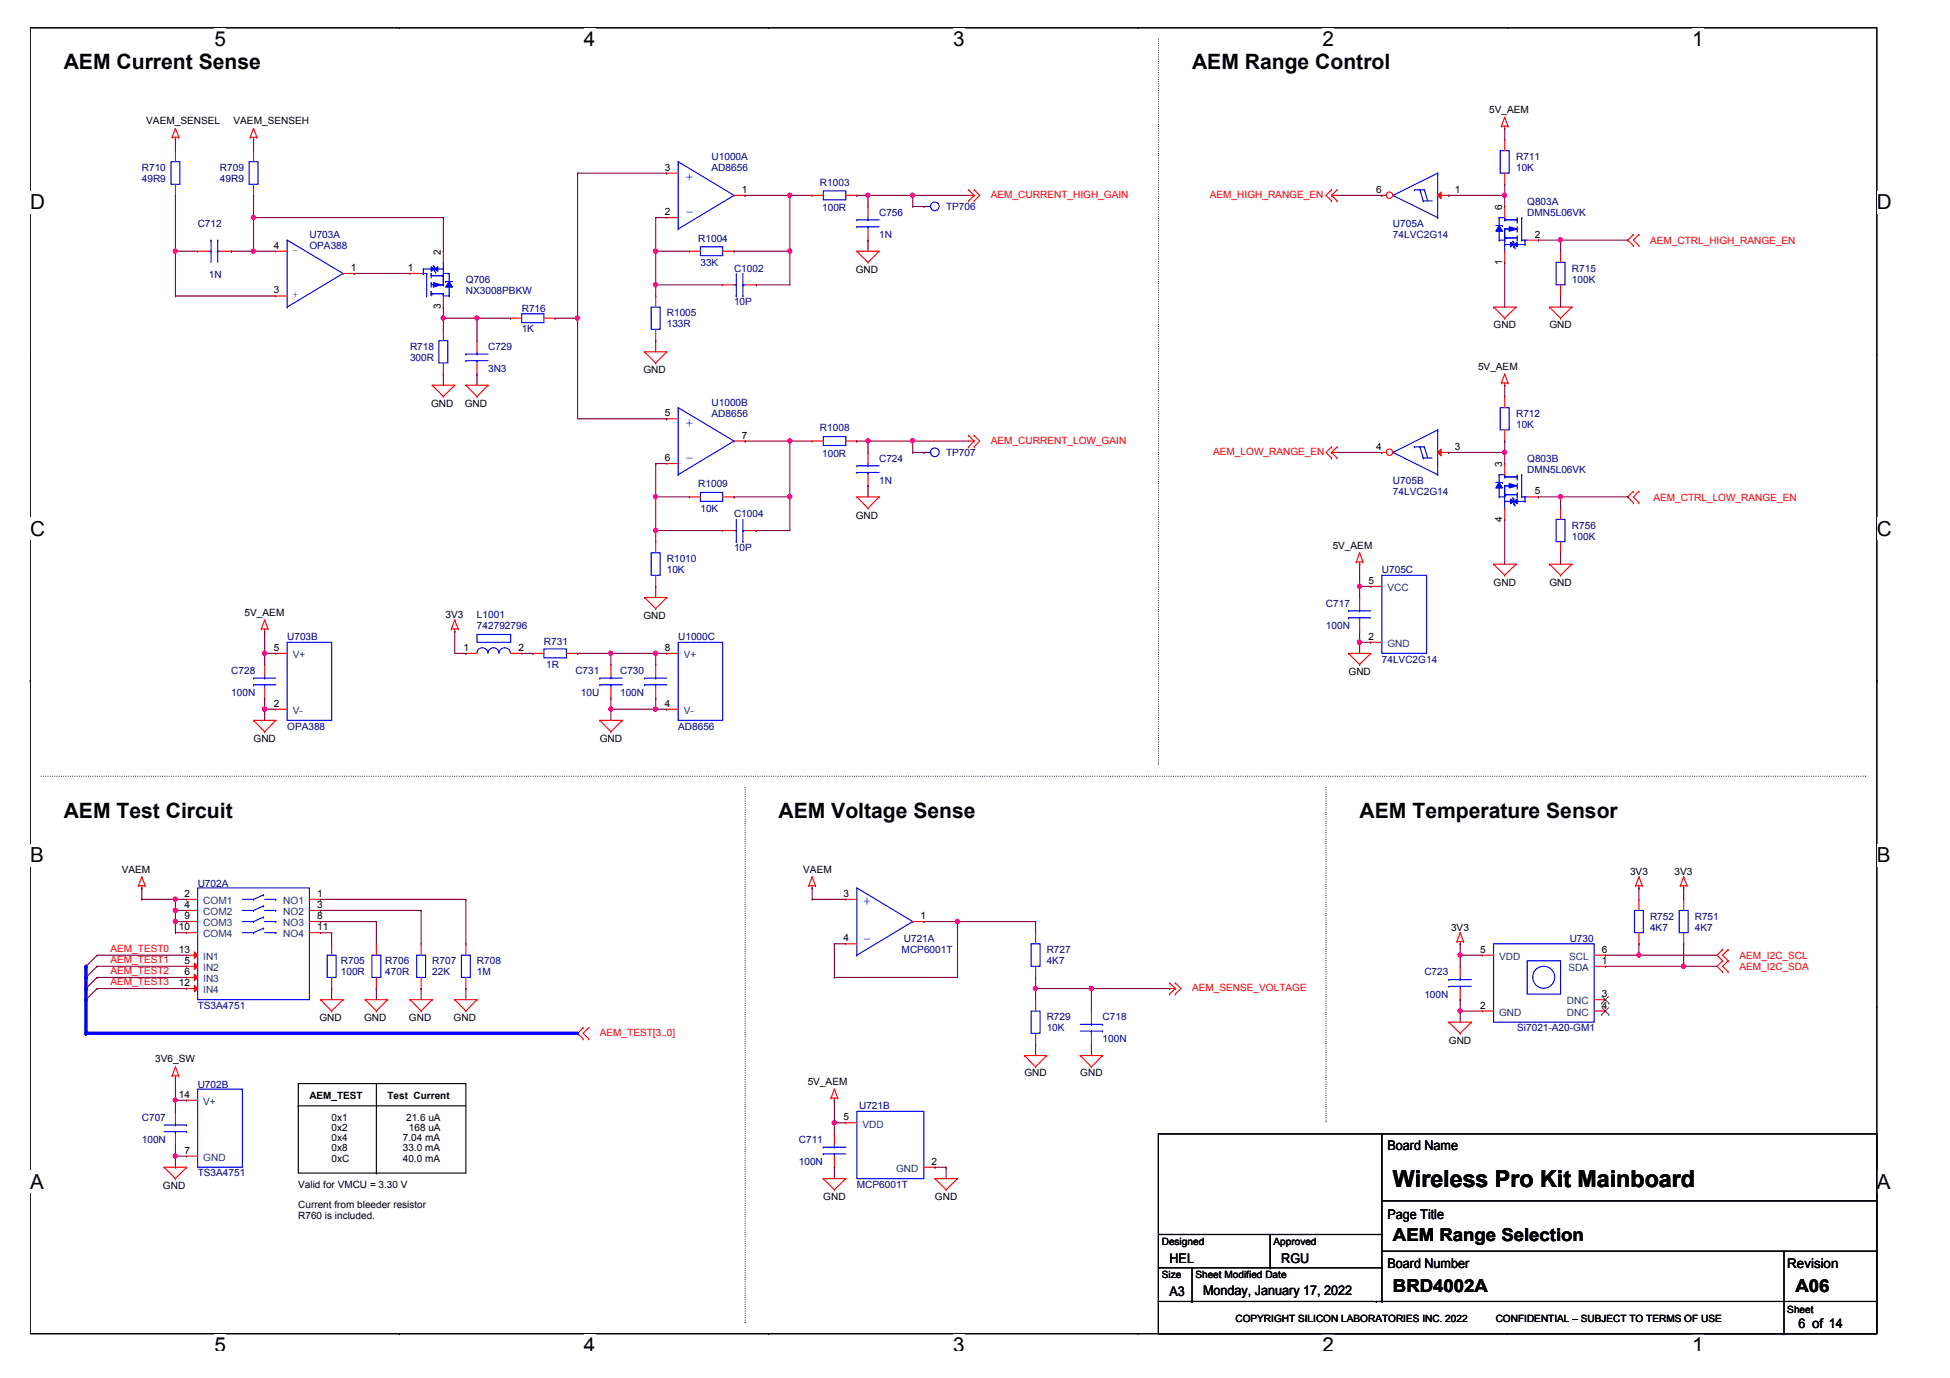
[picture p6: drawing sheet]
<svg xmlns="http://www.w3.org/2000/svg" width="297mm" height="210mm" viewBox="0 0 297 210" stroke-linecap="round" stroke-linejoin="round" font-family="sans-serif">
<defs><g id="words">
<text font-size="3.6" x="212.2" y="180.8">Wireless Pro Kit Mainboard</text>
<g font-size="3.2">
<text x="9.7" y="10.6">AEM Current Sense</text>
<text x="181.6" y="10.6">AEM Range Control</text>
<text x="9.7" y="124.6">AEM Test Circuit</text>
<text x="118.6" y="124.6">AEM Voltage Sense</text>
<text x="207.1" y="124.6">AEM Temperature Sensor</text>
</g>
<g font-size="3.1">
<text x="32.7" y="7">5</text>
<text x="89" y="7">4</text>
<text x="145.2" y="7">3</text>
<text x="201.5" y="7">2</text>
<text x="257.7" y="7">1</text>
<text x="4.6" y="31.9">D</text>
<text x="285.9" y="31.9">D</text>
<text x="4.6" y="81.6">C</text>
<text x="285.9" y="81.6">C</text>
<text x="4.6" y="131.3">B</text>
<text x="285.9" y="131.3">B</text>
<text x="4.6" y="181.1">A</text>
<text x="285.9" y="181.1">A</text>
<text x="32.7" y="206">5</text>
<text x="89" y="206">4</text>
<text x="145.2" y="206">3</text>
<text x="201.5" y="206">2</text>
<text x="257.7" y="206">1</text>
</g>
<g font-size="2.7">
<text x="212.2" y="189">AEM Range Selection</text>
<text x="212.2" y="196.8">BRD4002A</text>
<text x="273.5" y="196.8">A06</text>
</g>
<g font-size="2.2" fill="#00f">
<text x="105.7" y="26.4" transform="rotate(180 105.7 26.4)">+</text>
<text x="105.7" y="31.7" transform="rotate(180 105.7 31.7)">-</text>
<text x="105.7" y="63.8" transform="rotate(180 105.7 63.8)">+</text>
<text x="105.7" y="69.1" transform="rotate(180 105.7 69.1)">-</text>
<text x="132.7" y="136.7" transform="rotate(180 132.7 136.7)">+</text>
<text x="132.7" y="142.5" transform="rotate(180 132.7 142.5)">-</text>
</g>
<g font-size="2">
<text x="211.3" y="175.1">Board Name</text>
<text x="211.3" y="185.7">Page Title</text>
<text x="178.2" y="197.4">A3</text>
<text x="178.2" y="192.3">HEL</text>
<text x="183.3" y="197.2">Monday, January 17, 2022</text>
<text x="195.2" y="192.3">RGU</text>
<text x="211.3" y="193.2">Board Number</text>
<text x="272.3" y="193.2">Revision</text>
<text x="274" y="202.4">6 of 14</text>
</g>
<g font-size="1.5">
<text x="226.8" y="17.2">5V_AEM</text>
<text x="22.3" y="18.9">VAEM_SENSEL</text>
<text x="35.6" y="18.9">VAEM_SENSEH</text>
<text x="101.3" y="26">3</text>
<text x="113" y="29.4">1</text>
<text x="209.6" y="29.5">6</text>
<text x="221.6" y="29.5">1</text>
<text x="101.3" y="32.8">2</text>
<text x="228.8" y="32" transform="rotate(-90 228.8 32)">6</text>
<text x="41.7" y="37.9">4</text>
<text x="53.4" y="41.3">1</text>
<text x="62.1" y="41.3">1</text>
<text x="67.2" y="38.8" transform="rotate(-90 67.2 38.8)">2</text>
<text x="130.4" y="41.5">GND</text>
<text x="228.8" y="40.3" transform="rotate(-90 228.8 40.3)">1</text>
<text x="233.8" y="36.2">2</text>
<text x="41.7" y="44.7">3</text>
<text x="67.2" y="47.1" transform="rotate(-90 67.2 47.1)">3</text>
<text x="227.5" y="50">GND</text>
<text x="236" y="50">GND</text>
<text x="98" y="56.9">GND</text>
<text x="225.1" y="56.3">5V_AEM</text>
<text x="65.7" y="62">GND</text>
<text x="70.8" y="62">GND</text>
<text x="101.3" y="63.4">5</text>
<text x="101.3" y="70.2">6</text>
<text x="113" y="66.8">7</text>
<text x="209.6" y="68.6">4</text>
<text x="221.6" y="68.6">3</text>
<text x="228.8" y="71.1" transform="rotate(-90 228.8 71.1)">3</text>
<text x="233.8" y="75.3">5</text>
<text x="130.4" y="79">GND</text>
<text x="203" y="83.6">5V_AEM</text>
<text x="228.8" y="79.5" transform="rotate(-90 228.8 79.5)">4</text>
<text x="208.5" y="88.9">5</text>
<text x="227.5" y="89.2">GND</text>
<text x="236" y="89.2">GND</text>
<text x="37.3" y="93.8">5V_AEM</text>
<text x="67.9" y="94.1">3V3</text>
<text x="98" y="94.3">GND</text>
<text x="41.7" y="99.1">5</text>
<text x="70.6" y="99.1">1</text>
<text x="79" y="99.1">2</text>
<text x="101.3" y="99.1">8</text>
<text x="208.5" y="97.5">2</text>
<text x="41.7" y="107.7">2</text>
<text x="101.3" y="107.7">4</text>
<text x="205.4" y="102.8">GND</text>
<text x="38.6" y="113">GND</text>
<text x="91.4" y="113">GND</text>
<text x="18.6" y="132.9">VAEM</text>
<text x="28.1" y="136.6">2</text>
<text x="48.3" y="136.6">1</text>
<text x="122.4" y="132.9">VAEM</text>
<text x="128.5" y="136.6">3</text>
<text x="248.3" y="133.3">3V3</text>
<text x="255.1" y="133.3">3V3</text>
<text x="27.2" y="141.7">10</text>
<text x="28.1" y="138.3">4</text>
<text x="28.1" y="140">9</text>
<text x="48.3" y="138.3">3</text>
<text x="48.3" y="140">8</text>
<text x="48.3" y="141.7">11</text>
<text x="128.5" y="143.4">4</text>
<text x="140.2" y="140">1</text>
<text x="221" y="141.8">3V3</text>
<text x="27.2" y="145.1">13</text>
<text x="28.1" y="146.8">5</text>
<text x="28.1" y="148.5">6</text>
<text x="225.5" y="145.1">5</text>
<text x="244" y="145.1">6</text>
<text x="244" y="146.8">1</text>
<text x="27.2" y="150.2">12</text>
<text x="48.7" y="155.6">GND</text>
<text x="55.5" y="155.6">GND</text>
<text x="62.3" y="155.6">GND</text>
<text x="69.1" y="155.6">GND</text>
<text x="225.5" y="153.6">2</text>
<text x="244" y="151.9">3</text>
<text x="244" y="153.6">4</text>
<text x="23.6" y="161.8">3V6_SW</text>
<text x="220.7" y="159">GND</text>
<text x="27.2" y="167.2">14</text>
<text x="47.1" y="167.3">AEM_TEST</text>
<text x="59" y="167.3">Test Current</text>
<text x="123" y="165.3">5V_AEM</text>
<text x="156.1" y="163.9">GND</text>
<text x="164.6" y="163.9">GND</text>
<text x="50.5" y="170.7">0x1</text>
<text x="50.5" y="172.3">0x2</text>
<text x="50.5" y="173.8">0x4</text>
<text x="61.4" y="173.8">7.04 mA</text>
<text x="61.9" y="170.7">21.6 uA</text>
<text x="62.3" y="172.3">168 uA</text>
<text x="128.5" y="170.6">5</text>
<text x="28.1" y="175.7">7</text>
<text x="50.5" y="175.4">0x8</text>
<text x="50.5" y="177">0xC</text>
<text x="61.4" y="175.4">33.0 mA</text>
<text x="61.4" y="177">40.0 mA</text>
<text x="141.9" y="177.4">2</text>
<text x="24.8" y="181.1">GND</text>
<text x="45.4" y="180.9">Valid for VMCU = 3.30 V</text>
<text x="45.4" y="184.1">Current from bleeder resistor</text>
<text x="45.4" y="185.6">R760 is included.</text>
<text x="125.4" y="182.8">GND</text>
<text x="142.4" y="182.8">GND</text>
<text x="177" y="189.6">Designed</text>
<text x="194" y="189.6">Approved</text>
<text x="177" y="194.7">Size</text>
<text x="182.1" y="194.7">Sheet Modified Date</text>
<text x="188.2" y="201.3">COPYRIGHT SILICON LABORATORIES INC. 2022</text>
<text x="227.8" y="201.3">CONFIDENTIAL – SUBJECT TO TERMS OF USE</text>
<text x="272.3" y="200">Sheet</text>
</g>
<g font-size="1.5" fill="#000080">
<text x="21.6" y="26">R710</text>
<text x="21.6" y="27.8">49R9</text>
<text x="33.5" y="26">R709</text>
<text x="33.5" y="27.8">49R9</text>
<text x="108.4" y="24.3">U1000A</text>
<text x="108.4" y="26">AD8656</text>
<text x="124.9" y="28.3">R1003</text>
<text x="230.9" y="24.3">R711</text>
<text x="230.9" y="26">10K</text>
<text x="30.1" y="34.5">C712</text>
<text x="125.2" y="32.2">100R</text>
<text x="133.9" y="32.9">C756</text>
<text x="144.1" y="32">TP706</text>
<text x="212.2" y="34.5">U705A</text>
<text x="232.6" y="31.2">Q803A</text>
<text x="232.6" y="32.9">DMN5L06VK</text>
<text x="47.1" y="36.3">U703A</text>
<text x="47.1" y="38">OPA388</text>
<text x="106.4" y="36.8">R1004</text>
<text x="106.7" y="40.5">33K</text>
<text x="111.8" y="41.4">C1002</text>
<text x="133.9" y="36.3">1N</text>
<text x="212.2" y="36.3">74LVC2G14</text>
<text x="239.5" y="41.4">R715</text>
<text x="31.8" y="42.4">1N</text>
<text x="71" y="43.1">Q706</text>
<text x="71" y="44.8">NX3008PBKW</text>
<text x="79.5" y="47.5">R716</text>
<text x="111.8" y="46.5">10P</text>
<text x="239.5" y="43.1">100K</text>
<text x="62.5" y="53.3">R718</text>
<text x="74.4" y="53.3">C729</text>
<text x="79.5" y="50.5">1K</text>
<text x="101.6" y="48.2">R1005</text>
<text x="101.6" y="49.9">133R</text>
<text x="62.5" y="55">300R</text>
<text x="74.4" y="56.7">3N3</text>
<text x="108.4" y="61.8">U1000B</text>
<text x="108.4" y="63.5">AD8656</text>
<text x="124.9" y="65.7">R1008</text>
<text x="230.9" y="63.5">R712</text>
<text x="230.9" y="65.2">10K</text>
<text x="125.2" y="69.6">100R</text>
<text x="133.9" y="70.3">C724</text>
<text x="144.1" y="69.5">TP707</text>
<text x="232.6" y="70.3">Q803B</text>
<text x="106.4" y="74.2">R1009</text>
<text x="106.7" y="78">10K</text>
<text x="133.9" y="73.7">1N</text>
<text x="212.2" y="73.7">U705B</text>
<text x="212.2" y="75.4">74LVC2G14</text>
<text x="232.6" y="72">DMN5L06VK</text>
<text x="111.8" y="78.8">C1004</text>
<text x="111.8" y="83.9">10P</text>
<text x="239.5" y="80.5">R756</text>
<text x="239.5" y="82.2">100K</text>
<text x="101.6" y="85.6">R1010</text>
<text x="101.6" y="87.3">10K</text>
<text x="210.5" y="87.3">U705C</text>
<text x="72.7" y="94.1">L1001</text>
<text x="72.7" y="95.8">742792796</text>
<text x="202" y="92.4">C717</text>
<text x="202" y="95.8">100N</text>
<text x="43.7" y="97.5">U703B</text>
<text x="82.9" y="98.2">R731</text>
<text x="83.2" y="101.8">1R</text>
<text x="103.3" y="97.5">U1000C</text>
<text x="210.5" y="100.9">74LVC2G14</text>
<text x="35.2" y="102.6">C728</text>
<text x="35.2" y="106">100N</text>
<text x="87.6" y="102.6">C731</text>
<text x="88.5" y="106">10U</text>
<text x="94.5" y="102.6">C730</text>
<text x="94.5" y="106">100N</text>
<text x="43.7" y="111.1">OPA388</text>
<text x="103.3" y="111.1">AD8656</text>
<text x="30.1" y="135.1">U702A</text>
<text x="137.7" y="143.5">U721A</text>
<text x="239.1" y="143.5">U730</text>
<text x="251.3" y="140.1">R752</text>
<text x="251.3" y="141.8">4K7</text>
<text x="258.2" y="140.1">R751</text>
<text x="258.2" y="141.8">4K7</text>
<text x="51.9" y="146.9">R705</text>
<text x="51.9" y="148.6">100R</text>
<text x="58.7" y="146.9">R706</text>
<text x="58.7" y="148.6">470R</text>
<text x="65.8" y="146.9">R707</text>
<text x="65.8" y="148.6">22K</text>
<text x="72.7" y="146.9">R708</text>
<text x="72.7" y="148.6">1M</text>
<text x="137.3" y="145.2">MCP6001T</text>
<text x="159.4" y="145.2">R727</text>
<text x="159.4" y="146.9">4K7</text>
<text x="217" y="148.6">C723</text>
<text x="30.1" y="153.7">TS3A4751</text>
<text x="159.4" y="155.4">R729</text>
<text x="168" y="155.4">C718</text>
<text x="217" y="152">100N</text>
<text x="159.4" y="157.1">10K</text>
<text x="168" y="158.8">100N</text>
<text x="231.1" y="157.1">Si7021-A20-GM1</text>
<text x="30.1" y="165.8">U702B</text>
<text x="21.6" y="170.7">C707</text>
<text x="130.9" y="169">U721B</text>
<text x="21.6" y="174.1">100N</text>
<text x="30.1" y="179.2">TS3A4751</text>
<text x="121.7" y="174.1">C711</text>
<text x="121.7" y="177.5">100N</text>
<text x="130.5" y="180.9">MCP6001T</text>
</g>
<g font-size="1.5" fill="#f00">
<text x="150.9" y="30.1">AEM_CURRENT_HIGH_GAIN</text>
<text x="184.3" y="30.1">AEM_HIGH_RANGE_EN</text>
<text x="251.3" y="37.1">AEM_CTRL_HIGH_RANGE_EN</text>
<text x="150.9" y="67.6">AEM_CURRENT_LOW_GAIN</text>
<text x="184.8" y="69.3">AEM_LOW_RANGE_EN</text>
<text x="251.9" y="76.2">AEM_CTRL_LOW_RANGE_EN</text>
<text x="16.8" y="144.9">AEM_TEST0</text>
<text x="16.8" y="146.6">AEM_TEST1</text>
<text x="16.8" y="148.3">AEM_TEST2</text>
<text x="265" y="146">AEM_I2C_SCL</text>
<text x="265" y="147.7">AEM_I2C_SDA</text>
<text x="16.8" y="150">AEM_TEST3</text>
<text x="181.6" y="151">AEM_SENSE_VOLTAGE</text>
<text x="91.4" y="157.8">AEM_TEST[3..0]</text>
</g>
<g font-size="1.5" fill="#00f">
<text x="45.4" y="37.8" transform="rotate(180 45.4 37.8)">-</text>
<text x="45.4" y="44.5" transform="rotate(180 45.4 44.5)">+</text>
</g>
<g font-size="1.5" fill="#004080">
<text x="211.3" y="90">VCC</text>
<text x="44.6" y="100.2">V+</text>
<text x="104.2" y="100.2">V+</text>
<text x="211.3" y="98.6">GND</text>
<text x="44.6" y="108.8">V-</text>
<text x="104.2" y="108.8">V-</text>
<text x="31" y="137.7">COM1</text>
<text x="43.2" y="137.7">NO1</text>
<text x="31" y="139.4">COM2</text>
<text x="31" y="141.1">COM3</text>
<text x="31" y="142.8">COM4</text>
<text x="43.2" y="139.4">NO2</text>
<text x="43.2" y="141.1">NO3</text>
<text x="43.2" y="142.8">NO4</text>
<text x="31" y="146.2">IN1</text>
<text x="31" y="147.9">IN2</text>
<text x="31" y="149.6">IN3</text>
<text x="228.4" y="146.2">VDD</text>
<text x="238.9" y="147.9">SDA</text>
<text x="239" y="146.2">SCL</text>
<text x="31" y="151.3">IN4</text>
<text x="228.4" y="154.7">GND</text>
<text x="238.7" y="153">DNC</text>
<text x="238.7" y="154.7">DNC</text>
<text x="31" y="168.3">V+</text>
<text x="131.4" y="171.7">VDD</text>
<text x="31" y="176.8">GND</text>
<text x="136.5" y="178.5">GND</text>
</g>
</g></defs>
<path d="M4.6 4.2h281.3v199h-281.3z" fill="none" stroke="#000" stroke-width=".17"/>
<g fill="#fff">
<path d="M32.7 4.2h1.7v3.5h-1.7z"/>
<path d="M32.7 203.2h1.7v2.5h-1.7z"/>
</g>
<path d="M60.8 4.2h.1M60.8 203.2h.1" fill="none" stroke="#000" stroke-width=".17"/>
<g fill="#fff">
<path d="M89 4.2h1.7v3.5h-1.7z"/>
<path d="M89 203.2h1.7v2.5h-1.7z"/>
</g>
<path d="M117.1 4.2h.1M117.1 203.2h.1" fill="none" stroke="#000" stroke-width=".17"/>
<g fill="#fff">
<path d="M145.2 4.2h1.8v3.5h-1.8z"/>
<path d="M145.2 203.2h1.8v2.5h-1.8z"/>
</g>
<path d="M173.4 4.2h.1M173.4 203.2h.1" fill="none" stroke="#000" stroke-width=".17"/>
<g fill="#fff">
<path d="M201.5 4.2h1.7v3.5h-1.7z"/>
<path d="M201.5 203.2h1.7v2.5h-1.7z"/>
</g>
<path d="M229.6 4.2h.1M229.6 203.2h.1" fill="none" stroke="#000" stroke-width=".17"/>
<g fill="#fff">
<path d="M257.7 4.2h1.8v3.5h-1.8z"/>
<path d="M257.7 203.2h1.8v2.5h-1.8z"/>
<path d="M4.6 29.1h2.2v3.5h-2.2z"/>
<path d="M285.9 29.1h2.2v3.5h-2.2z"/>
<path d="M4.6 78.8h2.2v3.5h-2.2z"/>
<path d="M285.9 78.8h2.2v3.5h-2.2z"/>
</g>
<path d="M4.6 53.9h.1M285.9 53.9h.1" fill="none" stroke="#000" stroke-width=".17"/>
<g fill="#fff">
<path d="M4.6 128.5h2.1v3.5h-2.1z"/>
<path d="M285.9 128.5h2.1v3.5h-2.1z"/>
</g>
<path d="M4.6 103.7h.1M285.9 103.7h.1" fill="none" stroke="#000" stroke-width=".17"/>
<path d="M4.6 103.7h.1M285.9 103.7h.1" fill="none" stroke="#000" stroke-width=".15"/>
<g fill="#fff">
<path d="M4.6 178.3h2.1v3.4h-2.1z"/>
<path d="M285.9 178.3h2.1v3.4h-2.1z"/>
</g>
<g fill="none" stroke="#000" stroke-width=".17">
<path d="M4.6 153.4h.1M285.9 153.4h.1M45.4 165.1h25.6v13.6h-25.6zM45.4 168.4h.1M45.4 168.4h25.6M57.3 178.7h.1M57.3 165.1v13.6M176.5 172.7h109.4v30.5h-109.4zM210.5 172.7v25.5M176.5 198.2h.1M176.5 198.2h109.4M176.5 193.1h34"/>
<path d="M176.5 188h34M181.6 198.2h.1M181.6 193.1v5.1M193.5 193.1h.1M193.5 188v5.1M209.6 198.2h.1M210.5 198.2h.1M210.5 193.1h.1M210.5 188h.1M210.5 182.9h75.4M210.5 190.6h75.4M271.8 190.6v12.6"/>
<path d="M285.9 182.9h.1M285.9 190.6h.1M271.8 203.2h.1"/>
</g>
<path d="M176.5 5.9v110.5M6.3 118.2h277.9M113.5 120v81.5M176.5 116.4h.1M202 120v50.9M284.2 118.2h.1M202 170.9h.1M113.5 201.5h.1" fill="none" stroke="#000" stroke-width=".17" stroke-dasharray="0 .3"/>
<g fill="none" stroke="#f00" stroke-width=".17">
<path d="M26.7 19.6h.1M26.7 19.6l-.5 1.3M26.7 19.6l.5 1.3M38.6 19.6h.1M38.6 19.6l-.5 1.3M38.6 19.6l.5 1.3M228.7 19.2h.1M228.7 19.2h1M229.2 19.6h.1M229.2 17.9h.1M229.2 19.2v.4M229.2 17.9l.5 1.3"/>
<path d="M229.2 17.9l-.5 1.3M229.7 19.2h.1M26.2 20.9h.1M26.2 20.9h1M26.7 21.3h.1M26.7 20.9v.4M27.2 20.9h.1M30.1 38.3h.1M30.1 38.3h1.7M33.5 38.3h1.7M35.2 38.3h.1M38.1 20.9h.1"/>
<path d="M38.1 20.9h1M38.6 21.3h.1M38.6 20.9v.4M39.1 20.9h.1M130.5 38.3h.1M130.5 38.3h3.4M130.5 38.3l1.7 1.7M132.2 40h.1M133.9 38.3h.1M133.9 38.3l-1.7 1.7M147.5 28.9h.1M147.5 30.6h.1"/>
<path d="M147.5 28.9l.9 .9M147.5 29.8h.9M148.4 28.9h.1M148.4 30.6h.1M148.4 29.8h.1M148.4 28.9l.8 .9-.8 .8M148.4 29.8l-.9 .8M202.8 28.9h.1M202.8 30.6h.1M202.8 29.8h.1M202.8 29.8h.9M202.8 28.9l-.8 .9 .8 .8"/>
<path d="M202.8 29.8l.9 .8M203.7 28.9h.1M203.7 30.6h.1M203.7 28.9l-.9 .9M248.8 35.7h.1M248.8 37.4h.1M248.8 35.7l-.8 .9 .8 .8M249.7 35.7h.1M249.7 37.4h.1M249.7 35.7l-.9 .9 .9 .8M65.8 58.7h.1M65.8 58.7h3.5"/>
<path d="M65.8 58.7l1.7 1.7M69.3 58.7h.1M69.3 58.7l-1.8 1.7M71 58.7h.1M71 58.7h3.4M71 58.7l1.7 1.7M74.4 58.7h.1M74.4 58.7l-1.7 1.7M98.2 53.6h.1M98.2 53.6h3.4M98.2 53.6l1.7 1.7M99.9 55.3h.1"/>
<path d="M101.6 53.6h.1M101.6 53.6l-1.7 1.7M227.5 46.8h.1M227.5 46.8h3.4M227.5 46.8l1.7 1.7M228.7 58.3h.1M228.7 58.3h1M229.2 58.7h.1M229.2 57h.1M229.2 48.5h.1M229.2 58.3v.4M229.2 57l.5 1.3"/>
<path d="M229.2 57l-.5 1.3M229.7 58.3h.1M230.9 46.8h.1M230.9 46.8l-1.7 1.7M236 46.8h.1M236 46.8h3.5M236 46.8l1.7 1.7M237.7 48.5h.1M239.5 46.8h.1M239.5 46.8l-1.8 1.7M67.5 60.4h.1M72.7 60.4h.1"/>
<path d="M130.5 75.7h.1M130.5 75.7h3.4M130.5 75.7l1.7 1.7M132.2 77.4h.1M133.9 75.7h.1M133.9 75.7l-1.7 1.7M147.5 66.3h.1M147.5 68.1h.1M147.5 66.3l.9 .9M147.5 67.2h.9M148.4 66.3h.1M148.4 68.1h.1"/>
<path d="M148.4 67.2h.1M148.4 66.3l.8 .9-.8 .9M148.4 67.2l-.9 .9M202.8 68.1h.1M202.8 69.8h.1M202.8 68.9h.1M202.8 68.1l-.8 .8 .8 .9M202.8 68.9l.9 .9M202.8 68.9h.9M203.7 68.1h.1M203.7 69.8h.1M203.7 68.1l-.9 .8"/>
<path d="M248.8 74.8h.1M248.8 76.6h.1M248.8 74.8l-.8 .9 .8 .9M249.7 74.8h.1M249.7 76.6h.1M249.7 74.8l-.9 .9 .9 .9M39.8 95.8h.1M39.8 95.8h1M40.3 96.1h.1M40.3 94.4h.1M40.3 95.8v.3M40.3 94.4l-.5 1.4"/>
<path d="M40.3 94.4l.5 1.4M40.8 95.8h.1M68.8 95.8h.1M68.8 95.8h1M69.3 96.1h.1M69.3 94.4h.1M69.3 95.8v.3M69.3 94.4l.5 1.4M69.3 94.4l-.5 1.4M69.8 95.8h.1M98.2 91h.1M98.2 91h3.4"/>
<path d="M98.2 91l1.7 1.7M99.9 92.7h.1M101.6 91h.1M101.6 91l-1.7 1.7M205.4 99.5h.1M205.4 99.5h3.4M205.4 99.5l1.7 1.7M206.6 85.6h.1M206.6 85.6h1M207.1 85.9h.1M207.1 84.2h.1M207.1 85.6v.3"/>
<path d="M207.1 84.2l.5 1.4M207.1 84.2l-.5 1.4M207.6 85.6h.1M208.8 99.5h.1M208.8 99.5l-1.7 1.7M227.5 85.9h.1M227.5 85.9h3.4M227.5 85.9l1.7 1.7M229.2 87.6h.1M230.9 85.9h.1M230.9 85.9l-1.7 1.7M236 85.9h.1"/>
<path d="M236 85.9h3.5M236 85.9l1.7 1.7M237.7 87.6h.1M239.5 85.9h.1M239.5 85.9l-1.8 1.7M38.6 109.7h.1M38.6 109.7h3.4M38.6 109.7l1.7 1.8M40.3 111.5h.1M42 109.7h.1M42 109.7l-1.7 1.8M91.4 109.7h.1"/>
<path d="M91.4 109.7h3.4M91.4 109.7l1.7 1.8M93.1 111.5h.1M94.8 109.7h.1M94.8 109.7l-1.7 1.8M207.1 101.2h.1M21.1 134.9h.1M21.1 134.9h1M21.6 135.3h.1M21.6 133.6h.1M21.6 134.9v.4M21.6 133.6l-.5 1.3"/>
<path d="M21.6 133.6l.5 1.3M22.1 134.9h.1M123.2 134.9h.1M123.2 134.9h1M123.7 135.3h.1M123.7 133.6h.1M123.7 134.9v.4M123.7 133.6l-.5 1.3M123.7 133.6l.5 1.3M124.2 134.9h.1M249.1 134.9h.1M249.1 134.9h1.1"/>
<path d="M249.7 135.3h.1M249.7 133.6h.1M249.7 134.9v.4M249.7 133.6l.5 1.3M249.7 133.6l-.6 1.3M250.2 134.9h.1M256 134.9h.1M256 134.9h1M256.5 135.3h.1M256.5 133.6h.1M256.5 134.9v.4M256.5 133.6l.5 1.3"/>
<path d="M256.5 133.6l-.5 1.3M257 134.9h.1M48.8 152.3h.1M48.8 152.3h3.5M48.8 152.3l1.7 1.7M50.5 154h.1M52.3 152.3h.1M52.3 152.3l-1.8 1.7M55.6 152.3h.1M55.6 152.3h3.4M55.6 152.3l1.7 1.7M57.3 154h.1"/>
<path d="M59 152.3h.1M59 152.3l-1.7 1.7M62.5 152.3h.1M62.5 152.3h3.3M62.5 152.3l1.6 1.7M64.1 154h.1M65.8 152.3h.1M65.8 152.3l-1.7 1.7M69.3 152.3h.1M69.3 152.3h3.4M69.3 152.3l1.7 1.7M71 154h.1"/>
<path d="M72.7 152.3h.1M72.7 152.3l-1.7 1.7M88.8 158.2h.1M88.8 156.5h.1M88.8 156.5l-.8 .9 .8 .8M89.7 158.2h.1M89.7 156.5h.1M89.7 156.5l-.9 .9 .9 .8M178.2 149.7h.1M178.2 151.4h.1M178.2 149.7l.8 .9M178.2 150.6h.8"/>
<path d="M179 149.7h.1M179 151.4h.1M179 150.6h.1M179 149.7l.9 .9-.9 .8M179 150.6l-.8 .8M220.7 155.7h.1M220.7 155.7h3.4M220.7 155.7l1.7 1.7M221.9 143.4h.1M221.9 143.4h1M222.4 143.8h.1M222.4 142.1h.1"/>
<path d="M222.4 157.4h.1M222.4 143.4v.4M222.4 142.1l.5 1.3M222.4 142.1l-.5 1.3M222.9 143.4h.1M224.1 155.7h.1M224.1 155.7l-1.7 1.7M262.4 144.7h.1M262.4 146.3h.1M262.4 148h.1M262.4 144.7l-.9 .8 .9 .8M262.4 146.3l-.9 .9 .9 .8"/>
<path d="M263.2 144.7h.1M263.2 146.3h.1M263.2 148h.1M263.2 144.7l-.8 .8 .8 .8M263.2 146.3l-.8 .9 .8 .8M25 177.8h.1M25 177.8h3.4M25 177.8l1.7 1.7M26.2 163.9h.1M26.2 163.9h1M26.7 164.2h.1M26.7 162.5h.1"/>
<path d="M26.7 179.5h.1M26.7 163.9v.3M26.7 162.5l-.5 1.4M26.7 162.5l.5 1.4M27.2 163.9h.1M28.4 177.8h.1M28.4 177.8l-1.7 1.7M125.4 179.5h.1M125.4 179.5h3.4M125.4 179.5l1.7 1.7M126.6 167.3h.1M126.6 167.3h1"/>
<path d="M127.1 167.6h.1M127.1 165.9h.1M127.1 167.3v.3M127.1 165.9l.5 1.4M127.1 165.9l-.5 1.4M127.6 167.3h.1M128.8 179.5h.1M128.8 179.5l-1.7 1.7M142.4 179.5h.1M142.4 179.5h3.5M142.4 179.5l1.7 1.7M145.9 179.5h.1"/>
<path d="M145.9 179.5l-1.8 1.7M156.1 160.8h.1M156.1 160.8h3.3M156.1 160.8l1.6 1.7M157.7 162.5h.1M159.4 160.8h.1M159.4 160.8l-1.7 1.7M164.6 160.8h.1M164.6 160.8h3.4M164.6 160.8l1.7 1.7M166.3 162.5h.1M168 160.8h.1"/>
<path d="M168 160.8l-1.7 1.7M127.1 181.2h.1M144.1 181.2h.1"/>
</g>
<path d="M13.1 147.2h.1M13.1 148.9h.1M13.1 150.6h.1M13.1 152.3h.1M14.8 145.5l-1.7 1.7M14.8 147.2l-1.7 1.7M14.8 148.9l-1.7 1.7M14.8 150.6l-1.7 1.7" fill="none" stroke="#800040" stroke-width=".17"/>
<g fill="none" stroke="#00f" stroke-width=".17">
<path d="M31.8 38.3h.3M32.1 36.6h.1M32.1 38.3h.1M32.1 36.6v3.4M33.2 36.6h.1M33.2 38.3h.1M33.2 36.6v3.4M33.2 38.3h.3M212.2 29.8h.1M212.2 29.8l6.8 3.3M215.4 28.9h.1M215.4 28.9h1.6"/>
<path d="M216.3 28.9h.1M216.3 28.9l.5 1.7M216.8 30.6h.1M216.8 30.6h1.4M217 28.9h.1M217 28.9l.5 1.7M219 33.1h.1M219 26.4h.1M219 26.4v6.7M219 26.4l-6.8 3.4"/>
</g>
<path d="M219.5 29.3v1l-.5-.5z" fill="#f00"/>
<path d="M219 29.8h1.7M219.5 29.3v1l-.5-.5zM220.7 29.8h.1" fill="none" stroke="#f00" stroke-width=".17"/>
<circle cx="211.7" cy="29.7" r=".49" fill="#fff"/>
<g fill="none" stroke="#f00" stroke-width=".17">
<path d="M26.7 29.8h.1M26.7 22.9h.1M26.7 22.9v1.7M26.7 28.1v1.7M132.2 36.6h.1M132.2 31.5h.1M132.2 31.5v1.6M132.2 34.9v1.7M140.7 31.5h.1M210.5 29.8h.1M210.5 29.8h.7M237.7 38.3h.1"/>
<path d="M237.7 38.3v1.7M237.7 45.1h.1M237.7 43.4v1.7M123.7 67.2h.1M123.7 67.2h1.7M128.8 67.2h1.7M130.5 67.2h.1M132.2 74h.1M132.2 68.9h.1M132.2 68.9v1.7M132.2 72.3v1.7M249.7 137h.1"/>
<path d="M249.7 137v1.7M71 150.6h.1M71 143.8h.1M71 143.8v1.7M71 148.9v1.7M249.7 143.8h.1M249.7 142.1v1.7M127.1 172.7h.1M127.1 177.8h.1M127.1 172.7v1.7M127.1 176.1v1.7M128.8 171h.1"/>
<path d="M128.8 171h1.7M140.7 177.8h1.7M142.4 177.8h.1"/>
<circle cx="211.7" cy="29.7" r=".49"/>
</g>
<g fill="none" stroke="#00f" stroke-width=".17">
<path d="M26 24.6h1.4v3.5h-1.4zM130.5 34.5h.1M130.5 33.5h.1M130.5 34.5h3.4M130.5 33.5h3.4M132.2 33.5h.1M132.2 34.5h.1M132.2 33.1v.4M132.2 34.5v.4M140.7 31.5h1M141.7 31.5h.1M237 40h1.4v3.4h-1.4z"/>
<path d="M125.4 66.5h3.4v1.4h-3.4zM130.5 72h.1M130.5 71h.1M130.5 72h3.4M130.5 71h3.4M132.2 71h.1M132.2 72h.1M132.2 70.6v.4M132.2 72v.3M212.2 68.9h.1M212.2 68.9l6.8 3.4M215.4 68.1h.1"/>
<path d="M215.4 68.1h1.6M216.3 68.1h.1M216.3 68.1l.5 1.7M216.8 69.8h.1M216.8 69.8h1.4M217 68.1h.1M217 68.1l.5 1.7M219 72.3h.1M219 65.5h.1M219 65.5v6.8M219 65.5l-6.8 3.4M249 138.7h1.3v3.4h-1.3z"/>
<path d="M70.3 145.5h1.3v3.4h-1.3zM125.4 174.8h.1M125.4 175.8h.1M125.4 174.8h3.4M125.4 175.8h3.4M127.1 175.8h.1M127.1 174.8h.1M127.1 174.4v.4M127.1 175.8v.3M130.5 169.3h10.2v10.2h-10.2z"/>
<circle cx="142.4" cy="31.4" r=".66"/>
</g>
<path d="M219.5 68.4v1l-.5-.5z" fill="#f00"/>
<path d="M219 68.9h1.7M219.5 68.4v1l-.5-.5zM220.7 68.9h.1" fill="none" stroke="#f00" stroke-width=".17"/>
<circle cx="211.7" cy="68.9" r=".49" fill="#fff"/>
<g fill="none" stroke="#f00" stroke-width=".17">
<path d="M210.5 68.9h.1M210.5 68.9h.7"/>
<circle cx="211.7" cy="68.9" r=".49"/>
</g>
<g fill="none" stroke="#00f" stroke-width=".17">
<path d="M229.2 36.6h.1M229.2 33.5h.1M229.2 36.2h.1M229.2 34.9h.1M229.2 38.3h.1M229.2 33.1v.4M229.2 34.9v3.4M229.2 36.2h1.9M229.2 33.5h1.9M229.2 34.9h1.1M229.4 36.2h.1M231.1 33.5h.1"/>
<path d="M231.1 36.6h.1M231.1 35.9v.7M231.8 36.6h.1M231.8 33.1h.1M231.8 36.6h.8M231.8 33.1v3.5"/>
</g>
<path d="M229.9 34.5l1.2 .4-1.2 .3z" fill="#00f"/>
<path d="M229.2 33.5h.1M229.2 34.9h.1M229.2 33.1v.4M229.2 33.5h1.7M229.2 34.9h.7M229.9 34.5l1.2 .4-1.2 .3zM230.9 33.5h.1M231.1 35.2h.1M231.1 33.8h.1M231.1 33.1v.7M231.1 34.5v.7" fill="none" stroke="#00f" stroke-width=".17"/>
<path d="M230.1 36.9l.5 .4-.5 .3z" fill="#00f"/>
<path d="M230.1 36.9l.5 .4-.5 .3z" fill="none" stroke="#00f" stroke-width=".17"/>
<path d="M230.6 37.3l.5-.4v.7z" fill="#00f"/>
<g fill="none" stroke="#00f" stroke-width=".17">
<path d="M228.4 36.6h.1M228.4 33.1h.1M228.4 36.6h.8M228.4 33.1v3.5M228.4 33.1h.8M229.2 37.3h.1M229.2 33.1h.1M229.2 37.3h.9M230.4 36.7h.1M230.4 36.7l.2 .2v.7M230.6 37.3l.5-.4v.7zM230.6 37.6h.1"/>
<path d="M230.6 37.6l.2 .2M230.8 37.8h.1M231.1 37.3h1.2M232.3 37.3h.1M232.3 36.6h.1M232.3 36.6v.7"/>
</g>
<path d="M228.4 34.4l.5 .8h-1z" fill="#00f"/>
<g fill="none" stroke="#00f" stroke-width=".17">
<path d="M43.7 36.6h.1M43.7 36.6v10.2M43.7 36.6l8.6 5.1M227.9 34.4h1M228.4 34.4l.5 .8h-1zM228.5 22.9h1.4v3.5h-1.4zM228.9 34.4h.1M43.7 46.8h.1M52.3 41.7h.1M52.3 41.7l-8.6 5.1M112.2 79.1v3.4M113.2 79.1v3.4"/>
<path d="M229.2 75.7h.1M229.2 72.6h.1M229.2 75.4h.1M229.2 74h.1M229.2 77.4h.1M229.2 72.3v.3M229.2 74v3.4M229.2 75.4h1.9M229.2 72.6h1.9M229.2 74h1.1M229.4 75.4h.1M231.1 72.6h.1"/>
<path d="M231.1 75.7h.1M231.1 75v.7M231.8 75.7h.1M231.8 72.3h.1M231.8 75.7h.8M231.8 72.3v3.4M111.8 80.8h.4M112.2 82.5h.1M112.2 80.8h.1M113.2 82.5h.1M113.2 80.8h.1M113.2 80.8h.3"/>
<path d="M49.8 145.5h1.4v3.4h-1.4zM25 171.4h3.4M25 172.4h3.4M26.7 172.4h.1M26.7 171.4h.1M26.7 171v.4M26.7 172.4v.3M28.4 171.4h.1M28.4 172.4h.1"/>
</g>
<g fill="none" stroke="#f00" stroke-width=".17">
<path d="M42 38.3h.1M42 38.3h1.7M229.2 31.5h.1M229.2 40h.1M229.2 28.1h.1M229.2 21.3h.1M229.2 21.3v1.6M229.2 26.4v1.7M229.2 31.5v1.6M229.2 38.3v1.7M232.6 36.6h1.7M234.3 36.6h.1"/>
<path d="M42 45.1h.1M42 45.1h1.7M52.3 41.7h1.6M53.9 41.7h.1M110.1 80.8h.1M110.1 80.8h1.7M113.5 80.8h1.7M115.2 80.8h.1M50.5 150.6h.1M50.5 143.8h.1M50.5 143.8v1.7M50.5 148.9v1.7"/>
<path d="M26.7 169.3h.1M26.7 174.4h.1M26.7 169.3v1.7M26.7 172.7v1.7"/>
</g>
<path d="M229.9 73.7l1.2 .3-1.2 .3z" fill="#00f"/>
<path d="M229.2 72.6h.1M229.2 74h.1M229.2 72.3v.3M229.2 72.6h1.7M229.2 74h.7M229.9 73.7l1.2 .3-1.2 .3zM230.9 72.6h.1M231.1 74.3h.1M231.1 73h.1M231.1 72.3v.7M231.1 73.7v.6" fill="none" stroke="#00f" stroke-width=".17"/>
<path d="M230.1 76l.5 .4-.5 .3z" fill="#00f"/>
<path d="M230.1 76l.5 .4-.5 .3z" fill="none" stroke="#00f" stroke-width=".17"/>
<path d="M230.6 76.4l.5-.4v.7z" fill="#00f"/>
<g fill="none" stroke="#00f" stroke-width=".17">
<path d="M228.4 75.7h.1M228.4 72.3h.1M228.4 75.7h.8M228.4 72.3v3.4M228.4 72.3h.8M229.2 76.4h.1M229.2 72.3h.1M229.2 76.4h.9M230.4 75.9h.1M230.4 75.9l.2 .1v.7M230.6 76.4l.5-.4v.7zM230.6 76.7h.1"/>
<path d="M230.6 76.7l.2 .2M230.8 76.9h.1M231.1 76.4h1.2M232.3 76.4h.1M232.3 75.7h.1M232.3 75.7v.7"/>
</g>
<path d="M228.4 73.5l.5 .8h-1z" fill="#00f"/>
<g fill="none" stroke="#00f" stroke-width=".17">
<path d="M125.4 29.1h3.4v1.3h-3.4zM66.2 40.6h.1M66.2 40.6v.7M67.5 44.7h.1M67.5 44.7v.4M79.5 47.8h3.4v1.3h-3.4zM227.9 73.5h1M228.4 73.5l.5 .8h-1zM228.9 73.5h.1M43.7 97.8h6.8v11.9h-6.8zM210.5 87.6h6.8v11.9h-6.8zM130.5 135.3h.1"/>
<path d="M130.5 135.3v10.2M130.5 135.3l8.5 5.1M56.7 145.5h1.3v3.4h-1.3zM130.5 145.5h.1M139 140.4h.1M139 140.4l-8.5 5.1M220.7 149.2h.1M220.7 150.2h.1M220.7 149.2h3.4M220.7 150.2h3.4M222.4 150.2h.1M222.4 149.2h.1"/>
<path d="M222.4 148.9v.3M222.4 150.2v.4"/>
</g>
<g fill="none" stroke="#f00" stroke-width=".17">
<path d="M123.7 29.8h.1M123.7 29.8h1.7M128.8 29.8h1.7M130.5 29.8h.1M77.8 48.5h.1M77.8 48.5h1.7M82.9 48.5h1.7M84.6 48.5h.1M229.2 70.6h.1M229.2 79.1h.1M229.2 70.6v1.7M229.2 77.4v1.7"/>
<path d="M232.6 75.7h1.7M234.3 75.7h.1M42 99.5h.1M42 99.5h1.7M208.8 89.3h.1M208.8 97.8h.1M208.8 89.3h1.7M208.8 97.8h1.7M42 108h.1M42 108h1.7M128.8 137h.1M128.8 137h1.7"/>
<path d="M57.3 150.6h.1M57.3 143.8h.1M57.3 143.8v1.7M57.3 148.9v1.7M128.8 143.8h.1M128.8 143.8h1.7M139 140.4h1.7M140.7 140.4h.1M222.4 147.2h.1M222.4 152.3h.1M222.4 147.2v1.7M222.4 150.6v1.7"/>
</g>
<path d="M68.4 42.9l.5 .8h-1z" fill="#00f"/>
<g fill="none" stroke="#00f" stroke-width=".17">
<path d="M65.7 44.7h.1M65.7 43.1h.1M65.7 41.7h.1M65.7 44.4h.1M65.7 44.7h1.8M65.7 41.7v.6M65.7 43.1v.6M65.7 44.4v.7M65.7 43.4h1.8M65.7 42h1.8M65.8 44.7h.1M66 40.5h.1"/>
<path d="M66 40.5l.2 .1M66.2 41.3l.2 .2M66.4 41.5h.1M66.7 41h.8M67.5 44.7h.1M67.5 41h.1M67.5 43.4h.1M67.5 42h.1M67.5 44.7v.4M67.9 42.9h.1M67.9 42.9h1M68.4 42.9l.5 .8h-1z"/>
</g>
<path d="M66.2 41l.5-.4v.7z" fill="#00f"/>
<path d="M67.5 40h.1M67.5 40v3.4M64.1 41.7h.9M64.5 41.7h.1M64.5 41v.7M65 41.7h.1M65 45.1h.1M65 41.7v3.4M66.2 41l.5-.4v.7zM67.5 45.1h.1M67.5 45.1h.9" fill="none" stroke="#00f" stroke-width=".17"/>
<path d="M65.7 40.6l.5 .4-.5 .3z" fill="#00f"/>
<path d="M65.7 40.6l.5 .4-.5 .3zM67.5 41.7h.1M67.5 41.7h.9M67.5 41.7v1.7M68.4 41.7h.1M68.4 45.1h.1M68.4 41.7v3.4" fill="none" stroke="#00f" stroke-width=".17"/>
<path d="M66 43.1l1.2 .3-1.2 .3z" fill="#00f"/>
<g fill="none" stroke="#00f" stroke-width=".17">
<path d="M106.7 37.6h3.4v1.3h-3.4zM64.5 41h.1M64.5 41h1.2M65.8 42h1.6M66 43.1l1.2 .3-1.2 .3zM66.9 51.9h1.3v3.4h-1.3zM67.4 42h.1M71 53.9h.1M71 54.9h.1M71 53.9h3.4M71 54.9h3.4M72.7 54.9h.1"/>
<path d="M72.7 53.9h.1M72.7 53.6v.3M72.7 54.9v.4M99.2 46.8h1.4v3.4h-1.4zM140.7 68.9h1M141.7 68.9h.1M72.7 96.6h5.1v1.2h-5.1zM72.7 99.5a.83 .83 0 0 1 .8-.8 .83 .83 0 0 1 .8 .8M74.4 99.5a.83 .83 0 0 1 .8-.8 .83 .83 0 0 1 .8 .8M76 99.5a.85 .85 0 0 1 .9-.8 .85 .85 0 0 1 .8 .8M82.9 98.8h3.4v1.4h-3.4zM103.3 97.8h6.8v11.9h-6.8z"/>
<path d="M205.4 93h.1M205.4 94.1h.1M205.4 93h3.4M205.4 94.1h3.4M207.1 94.1h.1M207.1 93h.1M207.1 92.7v.3M207.1 94.1v.3M91.4 103.3h.1M91.4 104.3h.1M91.4 103.3h3.4M91.4 104.3h3.4"/>
<path d="M93.1 104.3h.1M93.1 103.3h.1M93.1 103v.3M93.1 104.3v.3M30.1 135.3h17v17h-17zM36.9 137h1.7M36.9 138.7h1.7M38.6 137h.1M38.6 138.7h.1M40.1 136.3h.1M40.1 138h.1M40.1 139.7h.1"/>
<path d="M40.1 136.3l-1.5 .7M40.1 138l-1.5 .7M40.1 139.7l-1.5 .7M40.3 137h1.7M40.3 138.7h1.7M42 137h.1M42 138.7h.1M36.9 140.4h1.7M36.9 142.1h1.7M38.6 140.4h.1M38.6 142.1h.1M40.1 141.4h.1"/>
<path d="M40.1 141.4l-1.5 .7M40.3 140.4h1.7M40.3 142.1h1.7M42 140.4h.1M42 142.1h.1M63.5 145.5h1.3v3.4h-1.3zM164.6 156h3.4M164.6 157.1h3.4M166.3 157.1h.1M166.3 156h.1M166.3 155.7v.3M166.3 157.1v.3"/>
<path d="M168 156h.1M168 157.1h.1M227.5 143.8h15.3v11.9h-15.3zM232.6 146.3h5.1v5.1h-5.1zM30.1 165.9h6.8v11.9h-6.8z"/>
<circle cx="142.4" cy="68.9" r=".66"/>
<circle cx="235.1" cy="148.9" r="1.68"/>
</g>
<g fill="none" stroke="#f00" stroke-width=".17">
<path d="M67.5 38.3h.1M67.5 38.3v1.7M105 38.3h.1M105 38.3h1.7M110.1 38.3h1.7M111.8 38.3h.1M62.5 41.7h.1M62.5 41.7h1.6M67.5 46.8h.1M67.5 57h.1M67.5 50.2h.1M67.5 45.1v1.7"/>
<path d="M67.5 50.2v1.7M67.5 55.3v1.7M72.7 51.9h.1M72.7 57h.1M72.7 51.9v1.7M72.7 55.3v1.7M99.9 51.9h.1M99.9 45.1h.1M99.9 45.1v1.7M99.9 50.2v1.7M140.7 68.9h.1M71 99.5h.1"/>
<path d="M71 99.5h1.7M77.8 99.5h1.7M79.5 99.5h.1M81.2 99.5h.1M81.2 99.5h1.7M86.3 99.5h1.7M88 99.5h.1M101.6 99.5h.1M101.6 99.5h1.7M207.1 91h.1M207.1 96.1h.1M207.1 91v1.7"/>
<path d="M207.1 94.4v1.7M93.1 101.2h.1M93.1 106.3h.1M93.1 101.2v1.8M93.1 104.6v1.7M101.6 108h.1M101.6 108h1.7M28.4 137h.1M28.4 138.7h.1M28.4 137h1.7M28.4 138.7h1.7M47.1 137h1.7"/>
<path d="M47.1 138.7h1.7M48.8 138.7h.1M48.8 137h.1M28.4 140.4h.1M28.4 142.1h.1M28.4 140.4h1.7M28.4 142.1h1.7M47.1 140.4h1.7M47.1 142.1h1.7M48.8 140.4h.1M48.8 142.1h.1M64.1 150.6h.1"/>
<path d="M64.1 143.8h.1M64.1 143.8v1.7M64.1 148.9v1.7M166.3 154h.1M166.3 159.1h.1M166.3 154v1.7M166.3 157.4v1.7M225.8 154h.1M225.8 145.5h.1M225.8 145.5h1.7M225.8 154h1.7M242.8 145.5h1.7"/>
<path d="M242.8 147.2h1.7M242.8 154h1.7M242.8 152.3h1.7M244.5 145.5h.1M244.5 147.2h.1M244.5 152.3h.1M244.5 154h.1M28.4 167.6h.1M28.4 176.1h.1M28.4 167.6h1.7M28.4 176.1h1.7"/>
</g>
<path d="M244 152.8h.1M244 154.6h.1M244 151.8l1.1 1M244 153.5l1.1 1.1M245 151.8l-1 1M245 153.5l-1 1.1M245.1 152.8h.1M245.1 154.6h.1" fill="none" stroke="#804000" stroke-width=".15"/>
<path d="M29.6 145l.5 .5-.5 .5z" fill="#f00"/>
<path d="M28.4 145.5h.1M28.4 145.5h1.7M29.6 145l.5 .5-.5 .5z" fill="none" stroke="#f00" stroke-width=".17"/>
<path d="M29.6 146.7l.5 .5-.5 .5z" fill="#f00"/>
<path d="M28.4 147.2h.1M28.4 147.2h1.7M29.6 146.7l.5 .5-.5 .5z" fill="none" stroke="#f00" stroke-width=".17"/>
<path d="M29.6 148.4l.5 .5-.5 .5z" fill="#f00"/>
<path d="M28.4 148.9h.1M28.4 148.9h1.7M29.6 148.4l.5 .5-.5 .5z" fill="none" stroke="#f00" stroke-width=".17"/>
<path d="M29.6 150.1l.5 .5-.5 .5z" fill="#f00"/>
<g fill="none" stroke="#f00" stroke-width=".17">
<path d="M38.6 29.8h.1M38.6 22.9h.1M38.6 22.9v1.7M38.6 28.1v1.7M101.6 33.1h.1M101.6 26.4h.1M101.6 33.1h1.7M101.6 26.4h1.7M111.8 29.8h1.7M113.5 29.8h.1M110.1 43.4h.1M110.1 43.4h1.7"/>
<path d="M113.5 43.4h1.7M115.2 43.4h.1M101.6 70.6h.1M101.6 63.8h.1M101.6 70.6h1.7M101.6 63.8h1.7M105 75.7h.1M105 75.7h1.7M110.1 75.7h1.7M111.8 75.7h.1M111.8 67.2h1.7M113.5 67.2h.1"/>
<path d="M229.2 67.2h.1M229.2 60.4h.1M229.2 60.4v1.7M229.2 65.5v1.7M237.7 77.4h.1M237.7 77.4v1.7M99.9 89.3h.1M99.9 82.5h.1M99.9 82.5v1.7M99.9 87.6v1.7M237.7 84.2h.1M237.7 82.5v1.7"/>
<path d="M40.3 101.2h.1M40.3 106.3h.1M40.3 101.2v1.8M40.3 104.6v1.7M99.9 101.2h.1M99.9 106.3h.1M99.9 101.2v1.8M99.9 104.6v1.7M256.5 137h.1M256.5 137v1.7M28.4 150.6h.1M28.4 150.6h1.7"/>
<path d="M29.6 150.1l.5 .5-.5 .5zM157.7 148.9h.1M157.7 142.1h.1M157.7 159.1h.1M157.7 152.3h.1M157.7 142.1v1.7M157.7 147.2v1.7M157.7 152.3v1.7M157.7 157.4v1.7M256.5 143.8h.1M256.5 142.1v1.7"/>
</g>
<g fill="none" stroke="#00f" stroke-width=".17">
<path d="M37.9 24.6h1.4v3.5h-1.4zM103.3 34.9h.1M103.3 24.6h.1M103.3 24.6v10.3M103.3 24.6l8.5 5.2M111.8 29.8h.1M111.8 29.8l-8.5 5.1M111.8 43.4h.4M112.2 45.1h.1M112.2 43.4h.1M112.2 41.7v3.4M113.2 45.1h.1"/>
<path d="M113.2 43.4h.1M113.2 41.7v3.4M113.2 43.4h.3M103.3 72.3h.1M103.3 62.1h.1M103.3 62.1v10.2M103.3 62.1l8.5 5.1M106.7 75h3.4v1.4h-3.4zM111.8 67.2h.1M111.8 67.2l-8.5 5.1M228.5 62.1h1.4v3.4h-1.4zM237 79.1h1.4v3.4h-1.4z"/>
<path d="M99.2 84.2h1.4v3.4h-1.4zM38.6 103.3h.1M38.6 104.3h.1M38.6 103.3h3.4M38.6 104.3h3.4M40.3 104.3h.1M40.3 103.3h.1M40.3 103v.3M40.3 104.3v.3M98.2 103.3h.1M98.2 104.3h.1M98.2 103.3h3.4"/>
<path d="M98.2 104.3h3.4M99.9 104.3h.1M99.9 103.3h.1M99.9 103v.3M99.9 104.3v.3M255.8 138.7h1.3v3.4h-1.3zM157.1 143.8h1.3v3.4h-1.3zM157.1 154h1.3v3.4h-1.3z"/>
</g>
<path d="M38.6 33.1h.1M38.6 33.1h28.9M53.9 41.7h.1M53.9 41.7h8.6" fill="none" stroke="#800040" stroke-width=".17"/>
<circle cx="38.6" cy="33.1" r=".32" fill="#f0f"/>
<circle cx="38.6" cy="33.1" r=".32" fill="none" stroke="#f0f" stroke-width=".17"/>
<path d="M38.6 38.3h.1M38.6 33.1v5.2M67.5 33.1h.1M67.5 33.1v5.2M67.5 46.8h.1M67.5 46.8v1.7" fill="none" stroke="#800040" stroke-width=".17"/>
<circle cx="67.5" cy="48.4" r=".32" fill="#f0f"/>
<circle cx="67.5" cy="48.4" r=".32" fill="none" stroke="#f0f" stroke-width=".17"/>
<path d="M139 29.8h.1M139 29.8v1.7M139 29.8h8.5M139 68.9h.1M139 68.9h1.7M93.1 106.3h.1M93.1 106.3v1.7" fill="none" stroke="#800040" stroke-width=".17"/>
<circle cx="139" cy="29.7" r=".32" fill="#f0f"/>
<circle cx="139" cy="29.7" r=".32" fill="none" stroke="#f0f" stroke-width=".17"/>
<path d="M139 31.5h.1M139 31.5h1.7M72.7 48.5h5.1M77.8 48.5h.1" fill="none" stroke="#800040" stroke-width=".17"/>
<circle cx="72.6" cy="48.4" r=".32" fill="#f0f"/>
<circle cx="72.6" cy="48.4" r=".32" fill="none" stroke="#f0f" stroke-width=".17"/>
<path d="M88 48.5h.1M88 48.5v15.3" fill="none" stroke="#800040" stroke-width=".17"/>
<circle cx="88" cy="48.4" r=".32" fill="#f0f"/>
<circle cx="88" cy="48.4" r=".32" fill="none" stroke="#f0f" stroke-width=".17"/>
<path d="M40.3 99.5h.1M40.3 99.5h1.7" fill="none" stroke="#800040" stroke-width=".17"/>
<circle cx="40.3" cy="99.5" r=".32" fill="#f0f"/>
<circle cx="40.3" cy="99.5" r=".32" fill="none" stroke="#f0f" stroke-width=".17"/>
<path d="M69.3 96.1h.1M69.3 96.1v3.4h1.7M71 99.5h.1M88 99.5h.1M88 99.5h5.1M93.1 99.5h.1M93.1 99.5v1.7M99.9 99.5h.1M99.9 99.5h1.7M99.9 106.3h.1M99.9 106.3v1.7" fill="none" stroke="#800040" stroke-width=".17"/>
<circle cx="93" cy="99.5" r=".32" fill="#f0f"/>
<circle cx="93" cy="99.5" r=".32" fill="none" stroke="#f0f" stroke-width=".17"/>
<path d="M99.9 99.5h.1M99.9 99.5v1.7" fill="none" stroke="#800040" stroke-width=".17"/>
<circle cx="99.9" cy="99.5" r=".32" fill="#f0f"/>
<circle cx="99.9" cy="99.5" r=".32" fill="none" stroke="#f0f" stroke-width=".17"/>
<path d="M38.6 38.3h.1M38.6 38.3h3.4M79.5 99.5h1.7M81.2 99.5h.1M93.1 99.5h.1M93.1 99.5h6.8" fill="none" stroke="#800040" stroke-width=".17"/>
<circle cx="38.6" cy="38.2" r=".32" fill="#f0f"/>
<circle cx="38.6" cy="38.2" r=".32" fill="none" stroke="#f0f" stroke-width=".17"/>
<path d="M26.7 29.8h.1M26.7 29.8v8.5M38.6 29.8h.1M38.6 29.8v3.3M26.7 45.1h.1M26.7 45.1h15.3M139 67.2h.1M139 67.2v1.7M139 67.2h8.5" fill="none" stroke="#800040" stroke-width=".17"/>
<circle cx="139" cy="67.2" r=".32" fill="#f0f"/>
<circle cx="139" cy="67.2" r=".32" fill="none" stroke="#f0f" stroke-width=".17"/>
<path d="M88 26.4h13.6M99.9 38.3h.1M99.9 33.1h.1M99.9 38.3h5.1M99.9 33.1v5.2M99.9 33.1h1.7M101.6 26.4h.1M113.5 29.8h.1M113.5 29.8h6.8M132.2 29.8h.1M132.2 29.8h6.8" fill="none" stroke="#800040" stroke-width=".17"/>
<circle cx="120.3" cy="29.7" r=".32" fill="#f0f"/>
<circle cx="120.3" cy="29.7" r=".32" fill="none" stroke="#f0f" stroke-width=".17"/>
<path d="M26.7 38.3h.1M26.7 38.3h3.4M26.7 38.3v6.8M120.3 29.8h.1M120.3 29.8v8.5" fill="none" stroke="#800040" stroke-width=".17"/>
<circle cx="26.7" cy="38.2" r=".32" fill="#f0f"/>
<circle cx="26.7" cy="38.2" r=".32" fill="none" stroke="#f0f" stroke-width=".17"/>
<path d="M35.2 38.3h.1M35.2 38.3h3.4M111.8 38.3h.1M111.8 38.3h8.5M120.3 29.8h.1M120.3 29.8h3.4M99.9 43.4h.1M99.9 43.4h10.2" fill="none" stroke="#800040" stroke-width=".17"/>
<circle cx="99.9" cy="43.4" r=".32" fill="#f0f"/>
<circle cx="99.9" cy="43.4" r=".32" fill="none" stroke="#f0f" stroke-width=".17"/>
<path d="M99.9 38.3h.1M99.9 38.3v5.1" fill="none" stroke="#800040" stroke-width=".17"/>
<circle cx="99.9" cy="38.2" r=".32" fill="#f0f"/>
<circle cx="99.9" cy="38.2" r=".32" fill="none" stroke="#f0f" stroke-width=".17"/>
<path d="M120.3 38.3h.1M120.3 38.3v5.1h-5.1M115.2 43.4h.1" fill="none" stroke="#800040" stroke-width=".17"/>
<circle cx="120.3" cy="38.2" r=".32" fill="#f0f"/>
<circle cx="120.3" cy="38.2" r=".32" fill="none" stroke="#f0f" stroke-width=".17"/>
<path d="M130.5 29.8h.1M130.5 29.8h1.7M99.9 43.4h.1M99.9 51.9h.1M99.9 43.4v1.7M99.9 51.9v1.7" fill="none" stroke="#800040" stroke-width=".17"/>
<circle cx="132.2" cy="29.7" r=".32" fill="#f0f"/>
<circle cx="132.2" cy="29.7" r=".32" fill="none" stroke="#f0f" stroke-width=".17"/>
<path d="M132.2 29.8h.1M132.2 36.6h.1M132.2 29.8v1.7M132.2 36.6v1.7M132.2 67.2h.1M132.2 74h.1M132.2 67.2v1.7M132.2 74v1.7M132.2 67.2h6.8" fill="none" stroke="#800040" stroke-width=".17"/>
<circle cx="132.2" cy="67.2" r=".32" fill="#f0f"/>
<circle cx="132.2" cy="67.2" r=".32" fill="none" stroke="#f0f" stroke-width=".17"/>
<path d="M99.9 75.7h.1M99.9 70.6h.1M99.9 70.6v5.1M99.9 75.7h5.1M99.9 70.6h1.7M113.5 67.2h.1M113.5 67.2h6.8M120.3 67.2h.1M120.3 67.2v8.5M99.9 89.3h.1M99.9 89.3v1.7" fill="none" stroke="#800040" stroke-width=".17"/>
<circle cx="120.3" cy="67.2" r=".32" fill="#f0f"/>
<circle cx="120.3" cy="67.2" r=".32" fill="none" stroke="#f0f" stroke-width=".17"/>
<path d="M99.9 75.7h.1M99.9 75.7v5.1M111.8 75.7h.1M111.8 75.7h8.5M120.3 67.2h.1M120.3 67.2h3.4M99.9 80.8h.1M99.9 80.8h10.2" fill="none" stroke="#800040" stroke-width=".17"/>
<circle cx="99.9" cy="80.8" r=".32" fill="#f0f"/>
<circle cx="99.9" cy="80.8" r=".32" fill="none" stroke="#f0f" stroke-width=".17"/>
<circle cx="99.9" cy="75.7" r=".32" fill="#f0f"/>
<circle cx="99.9" cy="75.7" r=".32" fill="none" stroke="#f0f" stroke-width=".17"/>
<path d="M120.3 75.7h.1M120.3 75.7v5.1h-5.1M115.2 80.8h.1" fill="none" stroke="#800040" stroke-width=".17"/>
<circle cx="120.3" cy="75.7" r=".32" fill="#f0f"/>
<circle cx="120.3" cy="75.7" r=".32" fill="none" stroke="#f0f" stroke-width=".17"/>
<g fill="none" stroke="#800040" stroke-width=".17">
<path d="M88 26.4h.1M88 26.4v22.1M72.7 48.5h.1M72.7 57h.1M72.7 48.5v3.4M72.7 57v1.7M88 63.8h13.6M101.6 63.8h.1M130.5 67.2h.1M130.5 67.2h1.7M99.9 80.8h.1M99.9 80.8v1.7"/>
<path d="M40.3 106.3h.1M40.3 106.3v1.7"/>
</g>
<circle cx="40.3" cy="108" r=".32" fill="#f0f"/>
<circle cx="40.3" cy="108" r=".32" fill="none" stroke="#f0f" stroke-width=".17"/>
<g fill="none" stroke="#800040" stroke-width=".17">
<path d="M26.7 21.3h.1M26.7 21.3v1.6M38.6 21.3h.1M38.6 21.3v1.6M67.5 48.5h.1M67.5 57h.1M67.5 48.5h5.2M67.5 48.5v1.7M67.5 57v1.7M40.3 99.5h.1M40.3 99.5v1.7M26.7 176.1h.1"/>
<path d="M26.7 164.2h.1M26.7 164.2v3.4M26.7 174.4v1.7"/>
</g>
<circle cx="26.7" cy="167.6" r=".32" fill="#f0f"/>
<circle cx="26.7" cy="167.6" r=".32" fill="none" stroke="#f0f" stroke-width=".17"/>
<path d="M26.7 167.6h.1M26.7 169.3h.1M26.7 167.6h1.7M26.7 167.6v1.7M127.1 171h.1M127.1 171h1.7" fill="none" stroke="#800040" stroke-width=".17"/>
<circle cx="127.1" cy="171" r=".32" fill="#f0f"/>
<circle cx="127.1" cy="171" r=".32" fill="none" stroke="#f0f" stroke-width=".17"/>
<g fill="none" stroke="#800040" stroke-width=".17">
<path d="M157.7 150.6h.1M157.7 150.6h20.5M166.3 159.1h.1M166.3 159.1v1.7M178.2 150.6h.1M127.1 171h.1M127.1 177.8h.1M127.1 167.6h.1M127.1 167.6v5.1M127.1 177.8v1.7M142.4 177.8h.1M142.4 177.8h1.7"/>
<path d="M144.1 177.8h.1M144.1 177.8v1.7"/>
</g>
<circle cx="157.7" cy="150.6" r=".32" fill="#f0f"/>
<circle cx="157.7" cy="150.6" r=".32" fill="none" stroke="#f0f" stroke-width=".17"/>
<path d="M157.7 159.1h.1M157.7 159.1v1.7M166.3 150.6h.1M166.3 150.6v3.4" fill="none" stroke="#800040" stroke-width=".17"/>
<circle cx="166.2" cy="150.6" r=".32" fill="#f0f"/>
<circle cx="166.2" cy="150.6" r=".32" fill="none" stroke="#f0f" stroke-width=".17"/>
<g fill="none" stroke="#800040" stroke-width=".17">
<path d="M127.1 143.8h.1M127.1 148.9h.1M127.1 143.8h1.7M127.1 143.8v5.1M140.7 140.4h.1M140.7 140.4h17M145.9 140.4h.1M145.9 140.4v8.5h-18.8M157.7 150.6h.1M157.7 148.9h.1M157.7 140.4h.1M157.7 140.4v1.7"/>
<path d="M157.7 148.9v3.4"/>
</g>
<circle cx="145.8" cy="140.4" r=".32" fill="#f0f"/>
<circle cx="145.8" cy="140.4" r=".32" fill="none" stroke="#f0f" stroke-width=".17"/>
<path d="M123.7 137h.1M123.7 135.3h.1M123.7 137h5.1M123.7 135.3v1.7M222.4 145.5h.1M222.4 143.8h.1M222.4 145.5h3.4M222.4 143.8v3.4" fill="none" stroke="#800040" stroke-width=".17"/>
<circle cx="222.4" cy="145.5" r=".32" fill="#f0f"/>
<circle cx="222.4" cy="145.5" r=".32" fill="none" stroke="#f0f" stroke-width=".17"/>
<path d="M222.4 152.3h.1M222.4 152.3v1.7" fill="none" stroke="#800040" stroke-width=".17"/>
<circle cx="222.4" cy="154" r=".32" fill="#f0f"/>
<circle cx="222.4" cy="154" r=".32" fill="none" stroke="#f0f" stroke-width=".17"/>
<path d="M222.4 154h.1M222.4 154h3.4M222.4 154v1.7M244.5 147.2h.1M244.5 147.2h12" fill="none" stroke="#800040" stroke-width=".17"/>
<circle cx="256.4" cy="147.2" r=".32" fill="#f0f"/>
<circle cx="256.4" cy="147.2" r=".32" fill="none" stroke="#f0f" stroke-width=".17"/>
<path d="M249.7 135.3h.1M249.7 135.3v1.7M256.5 135.3h.1M256.5 135.3v1.7M244.5 145.5h.1M244.5 145.5h17M249.7 143.8h.1M249.7 145.5h.1M249.7 143.8v1.7M256.5 143.8h.1M256.5 143.8v3.4" fill="none" stroke="#800040" stroke-width=".17"/>
<circle cx="249.6" cy="145.5" r=".32" fill="#f0f"/>
<circle cx="249.6" cy="145.5" r=".32" fill="none" stroke="#f0f" stroke-width=".17"/>
<g fill="none" stroke="#800040" stroke-width=".17">
<path d="M220.7 29.8h.1M220.7 29.8h8.5M229.2 40h.1M229.2 29.8h.1M229.2 28.1h.1M229.2 28.1v3.4M229.2 40v6.8M237.7 36.6h10.3M248 36.6h.1M237.7 45.1h.1M237.7 45.1v1.7M229.2 67.2h.1"/>
<path d="M229.2 79.1h.1M229.2 67.2v1.7M229.2 79.1v6.8M256.5 147.2h.1M256.5 147.2h5"/>
</g>
<circle cx="229.2" cy="29.7" r=".32" fill="#f0f"/>
<circle cx="229.2" cy="29.7" r=".32" fill="none" stroke="#f0f" stroke-width=".17"/>
<path d="M229.2 19.6h.1M229.2 19.6v1.7M229.2 58.7h.1M229.2 58.7v1.7M220.7 68.9h.1M220.7 68.9h8.5" fill="none" stroke="#800040" stroke-width=".17"/>
<circle cx="229.2" cy="68.9" r=".32" fill="#f0f"/>
<circle cx="229.2" cy="68.9" r=".32" fill="none" stroke="#f0f" stroke-width=".17"/>
<path d="M237.7 36.6h.1M237.7 36.6v1.7M203.7 68.9h6.8M210.5 68.9h.1M229.2 68.9h.1M229.2 68.9v1.7M237.7 75.7h.1M237.7 75.7v1.7M237.7 75.7h10.3M248 75.7h.1M237.7 84.2h.1M237.7 84.2v1.7" fill="none" stroke="#800040" stroke-width=".17"/>
<circle cx="237.7" cy="75.7" r=".32" fill="#f0f"/>
<circle cx="237.7" cy="75.7" r=".32" fill="none" stroke="#f0f" stroke-width=".17"/>
<path d="M203.7 29.8h6.8M210.5 29.8h.1M234.3 36.6h.1M234.3 36.6h3.4" fill="none" stroke="#800040" stroke-width=".17"/>
<circle cx="237.7" cy="36.5" r=".32" fill="#f0f"/>
<circle cx="237.7" cy="36.5" r=".32" fill="none" stroke="#f0f" stroke-width=".17"/>
<path d="M84.6 48.5h.1M84.6 48.5h3.4M234.3 75.7h.1M234.3 75.7h3.4M40.3 96.1h.1M40.3 96.1v3.4M207.1 85.9h.1M207.1 85.9v3.4M93.1 108h.1M93.1 108v1.7" fill="none" stroke="#800040" stroke-width=".17"/>
<circle cx="93" cy="108" r=".32" fill="#f0f"/>
<circle cx="93" cy="108" r=".32" fill="none" stroke="#f0f" stroke-width=".17"/>
<path d="M93.1 108h6.8M99.9 108h.1" fill="none" stroke="#800040" stroke-width=".17"/>
<circle cx="99.9" cy="108" r=".32" fill="#f0f"/>
<circle cx="99.9" cy="108" r=".32" fill="none" stroke="#f0f" stroke-width=".17"/>
<path d="M40.3 108h.1M40.3 108v1.7M40.3 108h1.7M26.7 140.4h.1M26.7 140.4v1.7" fill="none" stroke="#800040" stroke-width=".17"/>
<circle cx="26.7" cy="140.4" r=".32" fill="#f0f"/>
<circle cx="26.7" cy="140.4" r=".32" fill="none" stroke="#f0f" stroke-width=".17"/>
<path d="M26.7 142.1h.1M26.7 140.4h.1M26.7 142.1h1.7M26.7 140.4h1.7" fill="none" stroke="#800040" stroke-width=".17"/>
<path d="M13.1 147.2v1.7" fill="none" stroke="#00f" stroke-width=".51"/>
<circle cx="13.1" cy="147.2" r=".25" fill="#00f"/>
<path d="M13.1 148.9v1.7" fill="none" stroke="#00f" stroke-width=".51"/>
<circle cx="13.1" cy="148.9" r=".25" fill="#00f"/>
<path d="M13.1 150.6v1.7" fill="none" stroke="#00f" stroke-width=".51"/>
<circle cx="13.1" cy="150.6" r=".25" fill="#00f"/>
<g fill="none" stroke="#800040" stroke-width=".17">
<path d="M26.7 137h.1M26.7 138.7h.1M26.7 137h1.7M26.7 137v3.4M26.7 138.7h1.7M14.8 145.5h.1M14.8 147.2h.1M14.8 148.9h.1M14.8 150.6h.1M14.8 145.5h13.6M14.8 147.2h13.6M14.8 148.9h13.6"/>
<path d="M14.8 150.6h13.6"/>
</g>
<circle cx="26.7" cy="138.7" r=".32" fill="#f0f"/>
<circle cx="26.7" cy="138.7" r=".32" fill="none" stroke="#f0f" stroke-width=".17"/>
<path d="M13.1 152.3v5.1" fill="none" stroke="#00f" stroke-width=".51"/>
<circle cx="13.1" cy="152.3" r=".25" fill="#00f"/>
<path d="M21.6 137h.1M21.6 137h5.1" fill="none" stroke="#800040" stroke-width=".17"/>
<circle cx="26.7" cy="137" r=".32" fill="#f0f"/>
<circle cx="26.7" cy="137" r=".32" fill="none" stroke="#f0f" stroke-width=".17"/>
<path d="M21.6 135.3h.1M21.6 135.3v1.7" fill="none" stroke="#800040" stroke-width=".17"/>
<path d="M13.1 157.4h74.9" fill="none" stroke="#00f" stroke-width=".51"/>
<circle cx="13.1" cy="157.4" r=".25" fill="#00f"/>
<g fill="none" stroke="#800040" stroke-width=".17">
<path d="M207.1 97.8h.1M207.1 89.3h.1M207.1 89.3v1.7M207.1 96.1v1.7M48.8 138.7h.1M48.8 137h.1M48.8 138.7h15.3M48.8 137h22.2M64.1 138.7h.1M64.1 138.7v5.1M71 137h.1M71 137v6.8"/>
<path d="M48.8 140.4h.1M48.8 142.1h.1M48.8 140.4h8.5M48.8 142.1h1.7M50.5 150.6h.1M50.5 142.1h.1M50.5 142.1v1.7M50.5 150.6v1.7M57.3 150.6h.1M57.3 140.4h.1M57.3 140.4v3.4M57.3 150.6v1.7"/>
<path d="M64.1 150.6h.1M64.1 150.6v1.7M71 150.6h.1M71 150.6v1.7"/>
</g>
<circle cx="207.1" cy="89.3" r=".32" fill="#f0f"/>
<circle cx="207.1" cy="89.3" r=".32" fill="none" stroke="#f0f" stroke-width=".17"/>
<path d="M207.1 97.8h.1M207.1 97.8v1.7M207.1 89.3h1.7M207.1 97.8h1.7M208.8 89.3h.1M208.8 97.8h.1" fill="none" stroke="#800040" stroke-width=".17"/>
<circle cx="207.1" cy="97.8" r=".32" fill="#f0f"/>
<circle cx="207.1" cy="97.8" r=".32" fill="none" stroke="#f0f" stroke-width=".17"/>
<path d="M26.7 176.1h.1M26.7 176.1h1.7" fill="none" stroke="#800040" stroke-width=".17"/>
<circle cx="26.7" cy="176.1" r=".32" fill="#f0f"/>
<circle cx="26.7" cy="176.1" r=".32" fill="none" stroke="#f0f" stroke-width=".17"/>
<path d="M99.9 108h1.7M101.6 108h.1M26.7 177.8h.1M26.7 176.1v1.7" fill="none" stroke="#800040" stroke-width=".17"/>
<circle cx="38.6" cy="33.1" r=".32" fill="#f0f"/>
<circle cx="38.6" cy="33.1" r=".32" fill="none" stroke="#f0f" stroke-width=".17"/>
<circle cx="67.5" cy="48.4" r=".32" fill="#f0f"/>
<circle cx="67.5" cy="48.4" r=".32" fill="none" stroke="#f0f" stroke-width=".17"/>
<circle cx="139" cy="29.7" r=".32" fill="#f0f"/>
<circle cx="139" cy="29.7" r=".32" fill="none" stroke="#f0f" stroke-width=".17"/>
<circle cx="72.6" cy="48.4" r=".32" fill="#f0f"/>
<circle cx="72.6" cy="48.4" r=".32" fill="none" stroke="#f0f" stroke-width=".17"/>
<circle cx="88" cy="48.4" r=".32" fill="#f0f"/>
<circle cx="88" cy="48.4" r=".32" fill="none" stroke="#f0f" stroke-width=".17"/>
<circle cx="40.3" cy="99.5" r=".32" fill="#f0f"/>
<circle cx="40.3" cy="99.5" r=".32" fill="none" stroke="#f0f" stroke-width=".17"/>
<circle cx="93" cy="99.5" r=".32" fill="#f0f"/>
<circle cx="93" cy="99.5" r=".32" fill="none" stroke="#f0f" stroke-width=".17"/>
<circle cx="99.9" cy="99.5" r=".32" fill="#f0f"/>
<circle cx="99.9" cy="99.5" r=".32" fill="none" stroke="#f0f" stroke-width=".17"/>
<circle cx="38.6" cy="38.2" r=".32" fill="#f0f"/>
<circle cx="38.6" cy="38.2" r=".32" fill="none" stroke="#f0f" stroke-width=".17"/>
<circle cx="139" cy="67.2" r=".32" fill="#f0f"/>
<circle cx="139" cy="67.2" r=".32" fill="none" stroke="#f0f" stroke-width=".17"/>
<circle cx="120.3" cy="29.7" r=".32" fill="#f0f"/>
<circle cx="120.3" cy="29.7" r=".32" fill="none" stroke="#f0f" stroke-width=".17"/>
<circle cx="26.7" cy="38.2" r=".32" fill="#f0f"/>
<circle cx="26.7" cy="38.2" r=".32" fill="none" stroke="#f0f" stroke-width=".17"/>
<circle cx="99.9" cy="43.4" r=".32" fill="#f0f"/>
<circle cx="99.9" cy="43.4" r=".32" fill="none" stroke="#f0f" stroke-width=".17"/>
<circle cx="99.9" cy="38.2" r=".32" fill="#f0f"/>
<circle cx="99.9" cy="38.2" r=".32" fill="none" stroke="#f0f" stroke-width=".17"/>
<circle cx="120.3" cy="38.2" r=".32" fill="#f0f"/>
<circle cx="120.3" cy="38.2" r=".32" fill="none" stroke="#f0f" stroke-width=".17"/>
<circle cx="132.2" cy="29.7" r=".32" fill="#f0f"/>
<circle cx="132.2" cy="29.7" r=".32" fill="none" stroke="#f0f" stroke-width=".17"/>
<circle cx="132.2" cy="67.2" r=".32" fill="#f0f"/>
<circle cx="132.2" cy="67.2" r=".32" fill="none" stroke="#f0f" stroke-width=".17"/>
<circle cx="120.3" cy="67.2" r=".32" fill="#f0f"/>
<circle cx="120.3" cy="67.2" r=".32" fill="none" stroke="#f0f" stroke-width=".17"/>
<circle cx="99.9" cy="80.8" r=".32" fill="#f0f"/>
<circle cx="99.9" cy="80.8" r=".32" fill="none" stroke="#f0f" stroke-width=".17"/>
<circle cx="99.9" cy="75.7" r=".32" fill="#f0f"/>
<circle cx="99.9" cy="75.7" r=".32" fill="none" stroke="#f0f" stroke-width=".17"/>
<circle cx="120.3" cy="75.7" r=".32" fill="#f0f"/>
<circle cx="120.3" cy="75.7" r=".32" fill="none" stroke="#f0f" stroke-width=".17"/>
<circle cx="40.3" cy="108" r=".32" fill="#f0f"/>
<circle cx="40.3" cy="108" r=".32" fill="none" stroke="#f0f" stroke-width=".17"/>
<circle cx="26.7" cy="167.6" r=".32" fill="#f0f"/>
<circle cx="26.7" cy="167.6" r=".32" fill="none" stroke="#f0f" stroke-width=".17"/>
<circle cx="127.1" cy="171" r=".32" fill="#f0f"/>
<circle cx="127.1" cy="171" r=".32" fill="none" stroke="#f0f" stroke-width=".17"/>
<circle cx="157.7" cy="150.6" r=".32" fill="#f0f"/>
<circle cx="157.7" cy="150.6" r=".32" fill="none" stroke="#f0f" stroke-width=".17"/>
<circle cx="166.2" cy="150.6" r=".32" fill="#f0f"/>
<circle cx="166.2" cy="150.6" r=".32" fill="none" stroke="#f0f" stroke-width=".17"/>
<circle cx="145.8" cy="140.4" r=".32" fill="#f0f"/>
<circle cx="145.8" cy="140.4" r=".32" fill="none" stroke="#f0f" stroke-width=".17"/>
<circle cx="222.4" cy="145.5" r=".32" fill="#f0f"/>
<circle cx="222.4" cy="145.5" r=".32" fill="none" stroke="#f0f" stroke-width=".17"/>
<circle cx="222.4" cy="154" r=".32" fill="#f0f"/>
<circle cx="222.4" cy="154" r=".32" fill="none" stroke="#f0f" stroke-width=".17"/>
<circle cx="256.4" cy="147.2" r=".32" fill="#f0f"/>
<circle cx="256.4" cy="147.2" r=".32" fill="none" stroke="#f0f" stroke-width=".17"/>
<circle cx="249.6" cy="145.5" r=".32" fill="#f0f"/>
<circle cx="249.6" cy="145.5" r=".32" fill="none" stroke="#f0f" stroke-width=".17"/>
<circle cx="229.2" cy="29.7" r=".32" fill="#f0f"/>
<circle cx="229.2" cy="29.7" r=".32" fill="none" stroke="#f0f" stroke-width=".17"/>
<circle cx="229.2" cy="68.9" r=".32" fill="#f0f"/>
<circle cx="229.2" cy="68.9" r=".32" fill="none" stroke="#f0f" stroke-width=".17"/>
<circle cx="237.7" cy="75.7" r=".32" fill="#f0f"/>
<circle cx="237.7" cy="75.7" r=".32" fill="none" stroke="#f0f" stroke-width=".17"/>
<circle cx="237.7" cy="36.5" r=".32" fill="#f0f"/>
<circle cx="237.7" cy="36.5" r=".32" fill="none" stroke="#f0f" stroke-width=".17"/>
<circle cx="93" cy="108" r=".32" fill="#f0f"/>
<circle cx="93" cy="108" r=".32" fill="none" stroke="#f0f" stroke-width=".17"/>
<circle cx="99.9" cy="108" r=".32" fill="#f0f"/>
<circle cx="99.9" cy="108" r=".32" fill="none" stroke="#f0f" stroke-width=".17"/>
<circle cx="26.7" cy="140.4" r=".32" fill="#f0f"/>
<circle cx="26.7" cy="140.4" r=".32" fill="none" stroke="#f0f" stroke-width=".17"/>
<circle cx="26.7" cy="138.7" r=".32" fill="#f0f"/>
<circle cx="26.7" cy="138.7" r=".32" fill="none" stroke="#f0f" stroke-width=".17"/>
<circle cx="26.7" cy="137" r=".32" fill="#f0f"/>
<circle cx="26.7" cy="137" r=".32" fill="none" stroke="#f0f" stroke-width=".17"/>
<circle cx="207.1" cy="89.3" r=".32" fill="#f0f"/>
<circle cx="207.1" cy="89.3" r=".32" fill="none" stroke="#f0f" stroke-width=".17"/>
<circle cx="207.1" cy="97.8" r=".32" fill="#f0f"/>
<circle cx="207.1" cy="97.8" r=".32" fill="none" stroke="#f0f" stroke-width=".17"/>
<circle cx="26.7" cy="176.1" r=".32" fill="#f0f"/>
<circle cx="26.7" cy="176.1" r=".32" fill="none" stroke="#f0f" stroke-width=".17"/>
<use href="#words"/>
</svg>
